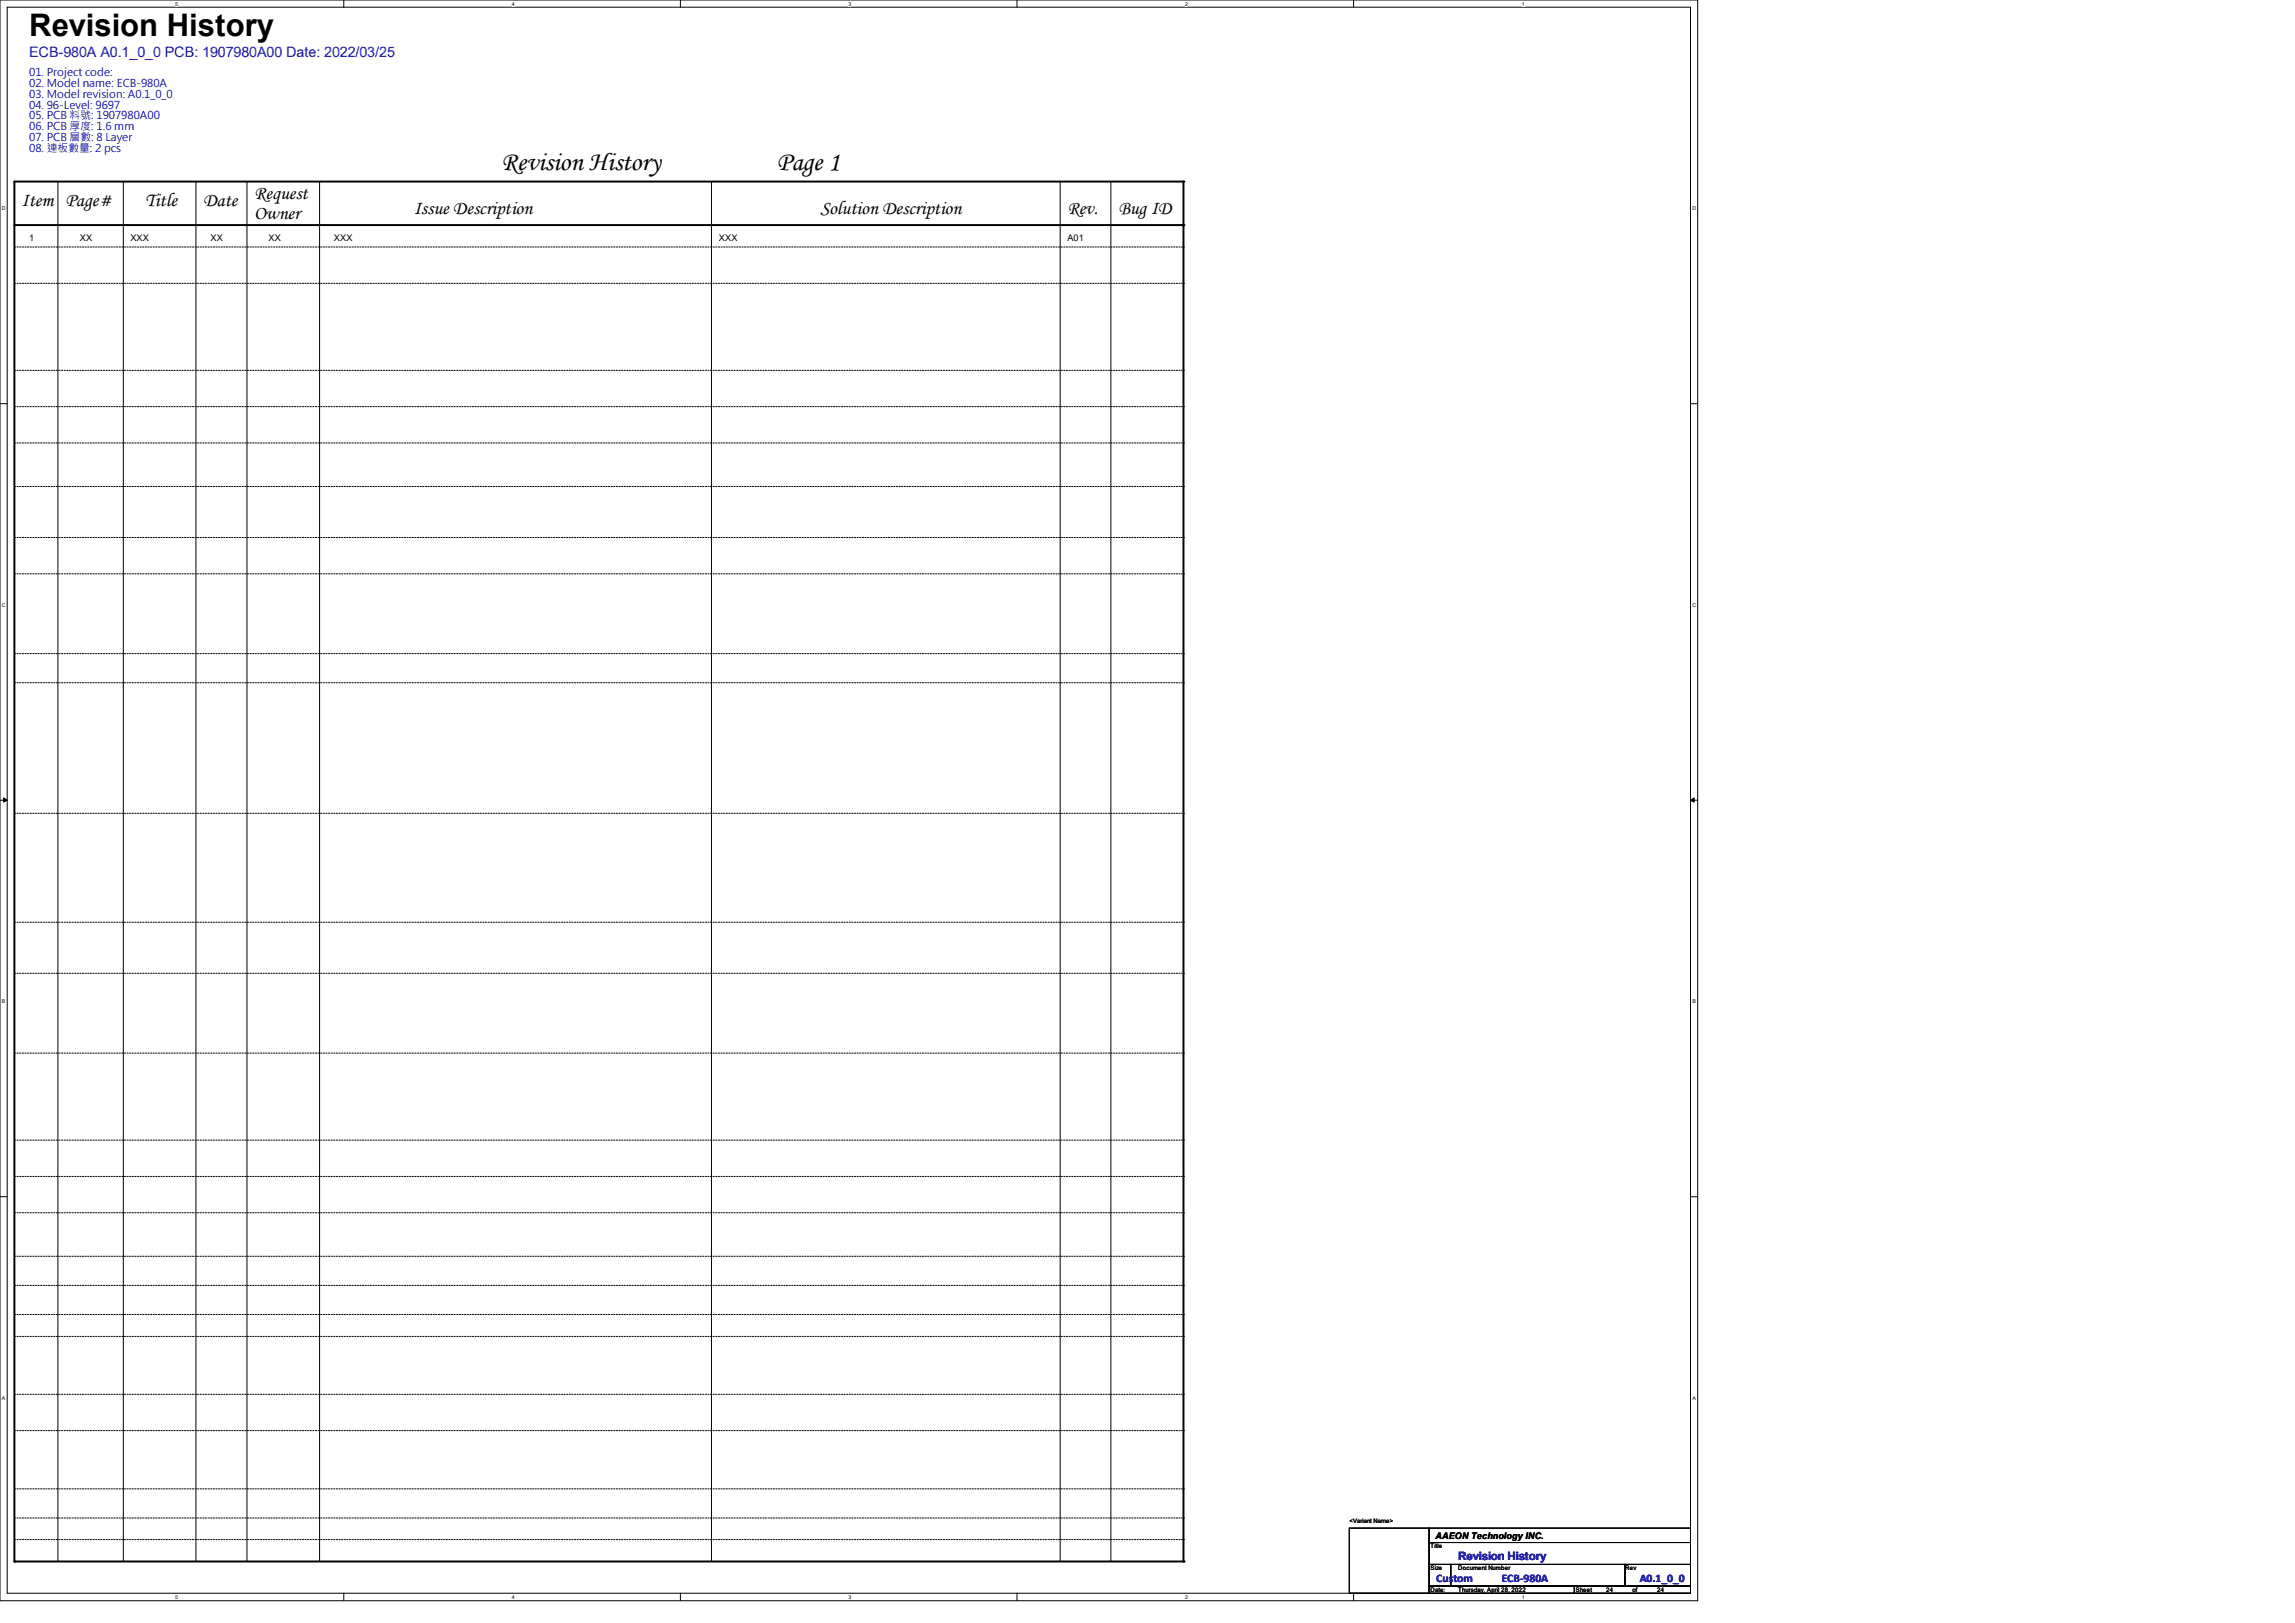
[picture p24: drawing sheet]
<svg xmlns="http://www.w3.org/2000/svg" width="297mm" height="210mm" viewBox="0 0 297 210" stroke-linecap="round" stroke-linejoin="round" font-family="sans-serif">
<defs><g id="words">
<text font-size="4" x="3.8" y="4.7">Revision History</text>
<g font-size="3.5">
<text x="64.9" y="22">Revision History</text>
<text x="100.5" y="22">Page 1</text>
</g>
<g font-size="2.5">
<text x="2.8" y="26.7">Item</text>
<text x="8.5" y="26.7">Page#</text>
<text x="18.8" y="26.7">Title</text>
<text x="26.3" y="26.7">Date</text>
<text x="32.9" y="25.8">Request</text>
<text x="32.9" y="28.4">Owner</text>
<text x="53.6" y="27.6">Issue Description</text>
<text x="106.2" y="27.6">Solution Description</text>
<text x="138.1" y="27.6">Rev.</text>
<text x="144.7" y="27.6">Bug ID</text>
</g>
<text font-size="1.9" fill="#00f" x="3.8" y="7.3">ECB-980A A0.1_0_0 PCB: 1907980A00 Date: 2022/03/25</text>
<g font-size="1.5" fill="#00f">
<text x="188.7" y="201.9">Revision History</text>
<text x="185.9" y="204.8">Custom</text>
<text x="194.4" y="204.8">ECB-980A</text>
<text x="212.2" y="204.8">A0.1_0_0</text>
</g>
<g font-size="1.4" fill="#00f">
<text x="3.8" y="9.9">01. Project code:</text>
<text x="3.8" y="11.3">02. Model name: ECB-980A</text>
<text x="3.8" y="12.7">03. Model revision: A0.1_0_0</text>
<text x="3.8" y="14.1">04. 96-Level: 9697</text>
<text x="3.8" y="15.5">05. PCB 料號: 1907980A00</text>
<text x="3.8" y="16.8">06. PCB 厚度: 1.6 mm</text>
<text x="3.8" y="18.2">07. PCB 層數: 8 Layer</text>
<text x="3.8" y="19.6">08. 連板數量: 2 pcs</text>
</g>
<g font-size="1.2">
<text x="3.8" y="31.2">1</text>
<text x="10.3" y="31.2">XX</text>
<text x="16.9" y="31.2">XXX</text>
<text x="27.3" y="31.2">XX</text>
<text x="34.8" y="31.2">XX</text>
<text x="43.2" y="31.2">XXX</text>
<text x="93" y="31.2">XXX</text>
<text x="138.1" y="31.2">A01</text>
<text x="185.8" y="199.1">AAEON Technology INC.</text>
</g>
<g font-size=".8">
<text x="174.6" y="197.1">&lt;Variant Name&gt;</text>
<text x="185.1" y="200.4">Title</text>
<text x="185.1" y="203.2">Size</text>
<text x="188.7" y="203.2">Document Number</text>
<text x="210.3" y="203.2">Rev</text>
<text x="185.1" y="206">Date:</text>
<text x="188.7" y="206">Thursday, April 28, 2022</text>
<text x="203.9" y="206">Sheet</text>
<text x="207.9" y="206">24</text>
<text x="211.3" y="206">of</text>
<text x="214.5" y="206">24</text>
</g>
<g font-size=".7">
<text x="22.7" y=".7">5</text>
<text x="66.3" y=".7">4</text>
<text x="109.8" y=".7">3</text>
<text x="153.4" y=".7">2</text>
<text x="196.9" y=".7">1</text>
<text x=".3" y="27.2">D</text>
<text x="219" y="27.2">D</text>
<text x=".3" y="78.5">C</text>
<text x="219" y="78.5">C</text>
<text x=".3" y="129.8">B</text>
<text x="219" y="129.8">B</text>
<text x=".3" y="181.1">A</text>
<text x="219" y="181.1">A</text>
<text x="22.7" y="206.9">5</text>
<text x="66.3" y="206.9">4</text>
<text x="109.8" y="206.9">3</text>
<text x="153.4" y="206.9">2</text>
<text x="196.9" y="206.9">1</text>
</g>
</g></defs>
<path d="M0 0h219.7v207.1h-219.7zM.9 .9h217.9v205.3h-217.9z" fill="none" stroke="#000" stroke-width=".13"/>
<g fill="#fff">
<path d="M22.7 .1h.4v.7h-.4z"/>
<path d="M22.7 206.2h.4v.8h-.4z"/>
</g>
<path d="M44.5 0v.9M44.5 206.2v.9" fill="none" stroke="#000" stroke-width=".13"/>
<g fill="#fff">
<path d="M66.3 .1h.3v.7h-.3z"/>
<path d="M66.3 206.2h.3v.8h-.3z"/>
</g>
<path d="M88.1 0v.9M88.1 206.2v.9" fill="none" stroke="#000" stroke-width=".13"/>
<g fill="#fff">
<path d="M109.8 .1h.4v.7h-.4z"/>
<path d="M109.8 206.2h.4v.8h-.4z"/>
</g>
<path d="M131.6 0v.9M131.6 206.2v.9" fill="none" stroke="#000" stroke-width=".13"/>
<g fill="#fff">
<path d="M153.4 .1h.4v.7h-.4z"/>
<path d="M153.4 206.2h.4v.8h-.4z"/>
</g>
<path d="M175.2 0v.9M175.2 206.2v.9" fill="none" stroke="#000" stroke-width=".13"/>
<g fill="#fff">
<path d="M196.9 .1h.4v.7h-.4z"/>
<path d="M196.9 206.2h.4v.8h-.4z"/>
<path d="M.3 26.6h.5v.7h-.5z"/>
<path d="M219 26.6h.5v.7h-.5z"/>
<path d="M.3 77.9h.5v.8h-.5z"/>
<path d="M219 77.9h.5v.8h-.5z"/>
</g>
<path d="M0 52.2h.9M218.8 52.2h.9" fill="none" stroke="#000" stroke-width=".13"/>
<g fill="#fff">
<path d="M.3 129.2h.4v.8h-.4z"/>
<path d="M219 129.2h.5v.8h-.5z"/>
</g>
<path d="M0 103.5h.9M218.8 103.5h.9" fill="none" stroke="#000" stroke-width=".13"/>
<path d="M.5 103.3l.4 .2-.4 .3zM218.8 103.5l.4-.2v.5z" fill="#000" stroke="#000" stroke-width=".13"/>
<g fill="#fff">
<path d="M.3 180.5h.4v.8h-.4z"/>
<path d="M219 180.5h.5v.8h-.5z"/>
</g>
<g fill="none" stroke="#000" stroke-width=".13">
<path d="M1.9 32h151.3M1.9 36.7h151.3M7.5 23.5v178.6M16 23.5v178.6M25.4 23.5v178.6M32 23.5v178.6M41.4 23.5v178.6M92.1 23.5v178.6M137.2 23.5v178.6M143.8 23.5v178.6M153.2 32h.1M153.2 36.7h.1"/>
<path d="M1.9 47.9h151.3M1.9 52.6h151.3M1.9 57.3h151.3M153.2 47.9h.1M153.2 52.6h.1M153.2 57.3h.1M1.9 62.9h151.3M1.9 69.6h151.3M1.9 74.3h151.3M153.2 62.9h.1M153.2 69.6h.1M153.2 74.3h.1"/>
<path d="M1.9 84.6h151.3M1.9 88.3h151.3M153.2 84.6h.1M153.2 88.3h.1M1.9 105.2h151.3M1.9 119.3h151.3M153.2 105.2h.1M153.2 119.3h.1M1.9 125.9h151.3M1.9 136.3h151.3M153.2 125.9h.1M153.2 136.3h.1"/>
<path d="M0 154.9h.9M1.9 147.5h151.3M1.9 152.2h151.3M1.9 156.9h151.3M153.2 147.5h.1M153.2 152.2h.1M153.2 156.9h.1M218.8 154.9h.9M1.9 162.6h151.3M1.9 166.3h151.3M1.9 170.1h151.3M1.9 172.9h151.3"/>
<path d="M153.2 162.6h.1M153.2 166.3h.1M153.2 170.1h.1M153.2 172.9h.1M1.9 180.4h151.3M1.9 185.1h151.3M1.9 192.7h151.3M1.9 196.4h151.3M1.9 199.2h151.3M153.2 180.4h.1M153.2 185.1h.1M153.2 192.7h.1"/>
<path d="M153.2 196.4h.1M153.2 199.2h.1M174.6 197.7h10.4v8.5h-10.4zM185 197.7h33.8v1.9h-33.8zM185 199.6h33.8v2.8h-33.8zM1.9 202.1h151.3M7.5 202.1h.1M16 202.1h.1M25.4 202.1h.1M32 202.1h.1M41.4 202.1h.1M92.1 202.1h.1"/>
<path d="M137.2 202.1h.1M143.8 202.1h.1M153.2 202.1h.1M185 202.4h2.7v2.8h-2.7zM185 205.2h18.8v1h-18.8zM187.7 202.4h22.6v2.8h-22.6zM203.8 205.2h15v1h-15zM210.3 202.4h8.5v2.8h-8.5z"/>
</g>
<path d="M1.9 29.1h151.3M153.2 29.1h.1M153.2 23.5h.1M153.2 23.5h-151.3v178.6M153.2 23.5v178.6M1.9 202.1h.1M1.9 202.1h151.3M153.2 202.1h.1" fill="none" stroke="#000" stroke-width=".25"/>
<use href="#words"/>
</svg>
